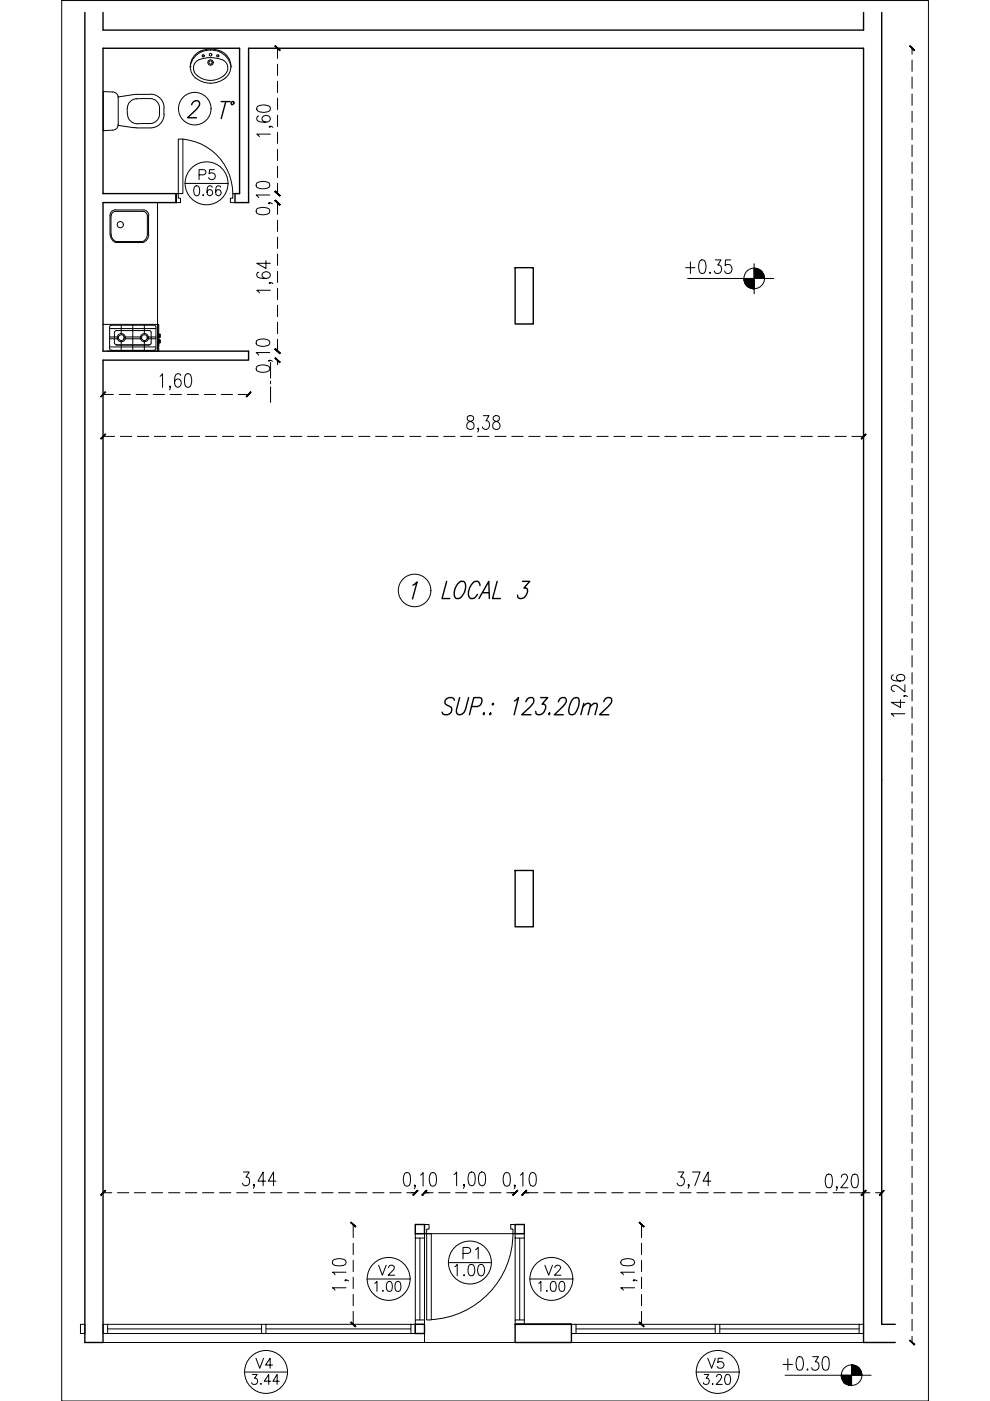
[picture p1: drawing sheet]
<svg xmlns="http://www.w3.org/2000/svg" width="210mm" height="297mm" viewBox="0 0 210 297" stroke-linecap="round" stroke-linejoin="round" font-family="sans-serif">
<defs><g id="words">
<g font-size="7.1">
<text x="92.4" y="128.1">LOCAL 3</text>
<text x="92.4" y="152.8">SUP.: 123.20m2</text>
</g>
<g font-size="6.2">
<text x="50.4" y="26.5" transform="rotate(-90 50.4 26.5)">T°</text>
<text x="144.3" y="59.3">+0.35</text>
<text x="164.7" y="291.7">+0.30</text>
</g>
<g font-size="5.7">
<text x="97" y="268.1">P1</text>
<text x="95.2" y="271.6">1.00</text>
</g>
<g font-size="5.3">
<text x="40.9" y="39.2">P5</text>
<text x="39.9" y="42.7">0.66</text>
<text x="79" y="271.6">V2</text>
<text x="112.9" y="275.2">1.00</text>
<text x="114.3" y="271.6">V2</text>
<text x="52.9" y="291.4">V4</text>
<text x="148.9" y="291.4">V5</text>
<text x="52.2" y="294.9">3.44</text>
<text x="147.8" y="294.9">3.20</text>
</g>
</g></defs>
<!-- layer: Estructura-columnas -->
<path d="M52.7 10.2h130.4" fill="none" stroke="#000" stroke-width=".3"/>
<!-- layer: 04 -->
<g fill="none" stroke="#000" stroke-width=".3">
<path d="M18 2.7v281.9h3.8v-208.2h30.9v-1.9h-30.9v-31.5h15.5M21.8 2.7v3.7h161.3v-3.7M52.7 10.2v32.8h-2.9v-2h1v-30.8h-29v30.8h15.5M183.1 10.2v274.4h6.7M186.9 2.7v278.1h2.9M40.6 22.2l.1-.2a.91 .91 0 0 1 .7-.6 .91 .91 0 0 1 .9 .3 1.55 1.55 0 0 1-.7 1.6l-1.8 1.7h1.9M37.3 41v2M109.2 56.8h3.9v11.9h-3.9zM87.5 124.1l.9-.7-.9 3.6M109.2 184.6h3.9v11.9h-3.9zM88.1 259.6h1.9v2h-1.9zM109.2 259.6h2v2h-2z"/>
<path d="M88.1 280.8h1.9v1.9h-1.9zM109.2 280.8h12h-12v3.8h12v-3.8"/>
</g>
<!-- layer: AUXILIAR -->
<g fill="#000" stroke="#000" stroke-width=".21">
<path d="M159.9 56.9h.4zM159.1 61.1l.8 .1zM179.8 293.6h.8v.1zM180.6 289.4l.3 .1z"/>
<path d="M157.7 59l2.2 .4v-.4zM157.7 59l2.2 .4h-2.2z"/>
<path d="M157.7 59.4l2.2 .4v-.4zM157.7 59.4l2.2 .4h-2z"/>
<path d="M157.9 59.8l2 .3v-.3zM157.9 59.8l2 .3h-1.9z"/>
<path d="M159.9 56.9l.7 .1zM159.9 56.9l.7 .1z"/>
<path d="M159.9 57l1.1 .2-.4-.2zM159.9 57l1.1 .2h-1.1z"/>
<path d="M159.9 57.2l1.4 .2-.3-.2zM159.9 57.2l1.4 .2h-1.4z"/>
<path d="M159.9 57.4l1.6 .2-.2-.2zM159.9 57.4l1.6 .2h-1.6z"/>
<path d="M159.9 57.6l1.9 .4-.3-.4zM159.9 57.6l1.9 .4h-1.9z"/>
<path d="M159.9 58l2 .3-.1-.3zM159.9 58l2 .3h-2z"/>
<path d="M159.9 58.3l2.1 .4-.1-.4zM159.9 58.3l2.1 .4h-2.1z"/>
<path d="M159.9 58.7l2.2 .3-.1-.3zM159.9 58.7l2.2 .3h-2.2z"/>
<path d="M159.1 61.1l.8 .1zM159.5 61.2h.4z"/>
<path d="M158 60.1l1.9 .3v-.3zM158 60.1l1.9 .3h-1.7z"/>
<path d="M158.2 60.4l1.7 .3v-.3zM158.2 60.4l1.7 .3h-1.4z"/>
<path d="M158.5 60.7l1.4 .2v-.2zM158.5 60.7l1.4 .2h-1.1z"/>
<path d="M158.8 60.9l1.1 .2v-.2zM158.8 60.9l1.1 .2h-.8z"/>
<path d="M179.8 293.6l.8 .1zM180.2 293.7l.4 .1z"/>
<path d="M178.4 291.6l2.2 .4v-.4zM178.4 291.6l2.2 .4h-2.2z"/>
<path d="M178.4 292l2.2 .3v-.3zM178.4 292l2.2 .3h-2.1z"/>
<path d="M178.5 292.3l2.1 .4v-.4zM178.5 292.3l2.1 .4h-2z"/>
<path d="M178.6 292.7l2 .3v-.3zM178.6 292.7l2 .3h-1.7z"/>
<path d="M178.9 293l1.7 .3v-.3zM178.9 293l1.7 .3h-1.4z"/>
<path d="M179.2 293.3l1.4 .2v-.2zM179.2 293.3l1.4 .2h-1.1z"/>
<path d="M179.5 293.5l1.1 .1v-.1zM179.5 293.5l1.1 .1z"/>
<path d="M180.6 289.5h.7zM180.6 289.5h.7z"/>
<path d="M180.6 289.5l1 .2-.3-.2zM180.6 289.5l1 .2h-1z"/>
<path d="M180.6 289.7l1.3 .2-.3-.2zM180.6 289.7l1.3 .2h-1.3z"/>
<path d="M180.6 289.9l1.6 .3-.3-.3zM180.6 289.9l1.6 .3h-1.6z"/>
<path d="M180.6 290.2l1.8 .3-.2-.3zM180.6 290.2l1.8 .3h-1.8z"/>
<path d="M180.6 290.5l2 .4-.2-.4zM180.6 290.5l2 .4h-2z"/>
<path d="M180.6 290.9l2.1 .3-.1-.3zM180.6 290.9l2.1 .3h-2.1z"/>
<path d="M180.6 291.2l2.1 .4v-.4zM180.6 291.2l2.1 .4h-2.1z"/>
</g>
<g fill="none" stroke="#000" stroke-width=".21">
<path d="M145.8 59h18.2M159.9 55.9v6.4M166.5 291.6h18.2"/>
<circle cx="159.9" cy="59" r="2.18"/>
<circle cx="180.6" cy="291.6" r="2.18"/>
</g>
<!-- layer: 02 -->
<g fill="none" stroke="#000" stroke-width=".21">
<path d="M13.1 .1h183.7v296.9h-183.7zM23.9 19.5l-2-.1v8.3l2-.1M23.9 19.5a1.16 1.16 0 0 1 1.2 1.2v5.7M31.9 20a2.9 2.9 0 0 1 2.9 2.9M58.8 10.2v2.2M58.8 13.6v2.4M58.8 17.2v2.4M193.4 10.2v1.3M193.4 12.7v2.4M193.4 16.3v2.4M193.4 19.9v2.4M25 26.6l3.4 .5"/>
<path d="M25.1 26.5a1.16 1.16 0 0 1-1.2 1.1M25.1 26.4v.1M27 23a2.86 2.86 0 0 0 1.1 3l1 .2h1.4M28.4 20.1l-3.4 .5M28.4 27l.5 .1M28.9 27.1h3M28.9 20.9h1.5a2.88 2.88 0 0 1 3.1 1l.3 1M29 20.9a2.01 2.01 0 0 0-2 2.1M31.9 20h-3.5M33.8 22.9v1.3M33.8 24.2a2.01 2.01 0 0 1-2 2h-1.4M34.8 22.9a3.3 3.3 0 0 1-2.2 4.1l-.7 .1"/>
<path d="M37.8 29.5h1v11.5h-1zM38.8 29.5a11.6 11.6 0 0 1 10.6 11.5M39.2 38.9h9.1M54.4 38.8a2.65 2.65 0 0 1 2.7 0l.1 .6a1.44 1.44 0 0 1-1.7 .6l-1.1-.3-.1-.3zM54.6 22.6a2.65 2.65 0 0 1 2.6 0l.1 .5a1.44 1.44 0 0 1-1.6 .7l-1.1-.3-.2-.4zM54.9 24.6a.6 .6 0 0 0-.3 1 3.3 3.3 0 0 0 2.3 .2 .68 .68 0 0 0 .4-.6 .68 .68 0 0 0-.4-.6 .84 .84 0 0 0-1 0 .84 .84 0 0 0-.2 1l.7 .3M57.2 26.8l.1 .1h-.2a.56 .56 0 0 1 .8 .1M57.3 28.4h-2.9l.6 .6M58.8 20.8v2.4M58.8 24.4v2.4M58.8 28.1v2.3M58.8 31.7v2.4"/>
<path d="M58.8 35.2v2.5M58.8 38.8v2.2M193.4 23.6v2.3M193.4 27.2v2.4M193.4 30.8v2.4M193.4 34.4v2.4M193.4 38v2.4M33.4 43v31.5M37.3 41h.5v1h.5v1h-1zM49.8 41h-.4v1h-.5v1h.9M54.4 44.3a2.65 2.65 0 0 1 2.7 0l.1 .6a1.44 1.44 0 0 1-1.7 .6l-1.1-.3-.1-.3zM54.9 57.7l-.3 .1-.2 .6a1.61 1.61 0 0 0 2 .6l.5-.1a.65 .65 0 0 0 .4-.6 .65 .65 0 0 0-.4-.6 .84 .84 0 0 0-1 0 .84 .84 0 0 0-.2 1l.7 .3"/>
<path d="M56.4 55.3v1.6l-2-1.1h2.9M57.1 43l.1 .1h-.3a.62 .62 0 0 1 .8 .1M57.2 59.9l.1 .1-.1 .1-.1-.1 .1-.1 .7 .2M57.2 41.3h-2.9l.6 .6M58.8 43v2.5M58.8 46.7v2.4M58.8 50.3v2.4M58.8 53.9v2.4M58.8 57.5v2.4M193.4 41.6v2.4M193.4 45.2v2.4M193.4 48.8v2.4"/>
<path d="M193.4 52.4v2.4M193.4 56v2.4M193.4 59.6v2.4M34 79.8l.5-.6v2.9M38.3 79.6l-.1-.2-.5-.2a1.58 1.58 0 0 0-.7 1.9l.1 .6a.63 .63 0 0 0 .6 .4 .63 .63 0 0 0 .6-.4 .81 .81 0 0 0 0-1 .81 .81 0 0 0-1-.2l-.3 .6M39.4 79.4l.6-.2a1.44 1.44 0 0 1 .6 1.7l-.3 1.1-.5 .1a1.36 1.36 0 0 1-.7-1.6zM54.4 77.7a2.65 2.65 0 0 1 2.7 0l.1 .6a1.44 1.44 0 0 1-1.7 .6l-1.1-.3-.1-.3zM54.4 72.2a2.65 2.65 0 0 1 2.7 0l.1 .6a1.44 1.44 0 0 1-1.7 .6l-1.1-.3-.1-.3zM57.1 76.4l.1 .1-.1 .1-.2-.1 .2-.1 .6 .2M57.2 74.7h-2.9l.6 .6M57.3 61.5h-2.9l.6 .6M57.4 76.9v3.3"/>
<path d="M58.8 61.1v2.4M58.8 64.7v2.4M58.8 68.3v2.4M58.8 71.9v2.6M58.8 76.4v.9M193.4 63.2v2.4M193.4 66.8v2.4M193.4 70.5v2.3M193.4 74.1v2.4M193.4 77.7v2.4M21.8 92.5h2.5M21.8 83.6h2.2"/>
<path d="M25.3 83.6h2.3M25.5 92.5h2.4M28.9 83.6h2.4M29.1 92.5h2.4M32.5 83.6h2.4M32.7 92.5h2.4M36.1 83.6h2.4M36.1 82l-.1 .1-.1-.1 .1-.2 .1 .2-.2 .7M36.3 92.5h2.4M39.7 83.6h2.4M40 92.5h2.3M43.3 83.6h2.4"/>
<path d="M43.6 92.5h2.4M46.9 83.6h2.4M47.2 92.5h2.4M50.5 83.6h2.2M50.8 92.5h2.4M54.4 92.5h2.4M57.4 80.8v.6M57.4 82v3.3M58 92.5h2.4M61.6 92.5h2.4M65.2 92.5h2.4M68.8 92.5h2.4"/>
<path d="M72.4 92.5h2.4M76 92.5h2.4M79.6 92.5h2.4M83.2 92.5h2.4M86.9 92.5h2.3M90.5 92.5h2.4M94.1 92.5h2.4M97.7 92.5h2.4M99.2 88.3a.59 .59 0 0 0 .2 .9 1.01 1.01 0 0 1 1 .5 1.01 1.01 0 0 1-.1 1.2 .85 .85 0 0 1-1.3-.3 .85 .85 0 0 1 .6-1.2l.5-.2a.59 .59 0 0 0 .2-.9l-.4-.2zM101.3 92.5h2.4M101.5 90.9l-.1 .1-.1-.1 .1-.2 .1 .2-.2 .7M102.5 88.1h1.2l-.7 1.1h.4a.92 .92 0 0 1 .3 1.4 .92 .92 0 0 1-1.3 .1l-.1-.2"/>
<path d="M104.7 88.3a.59 .59 0 0 0 .2 .9 1.04 1.04 0 0 1 1 .6 1.04 1.04 0 0 1-.1 1.1 .85 .85 0 0 1-1.3-.3 .85 .85 0 0 1 .6-1.2l.5-.2a.66 .66 0 0 0 .2-.9l-.3-.2zM104.9 92.5h2.4M108.5 92.5h2.4M112.1 92.5h2.4M115.7 92.5h2.4M119.3 92.5h2.4M122.9 92.5h2.4M126.5 92.5h2.4M130.1 92.5h2.4M133.8 92.5h2.3M137.4 92.5h2.4M141 92.5h2.4"/>
<path d="M144.6 92.5h2.4M148.2 92.5h2.4M151.8 92.5h2.4M155.4 92.5h2.4M159 92.5h2.4M162.6 92.5h2.4M166.2 92.5h2.4M169.8 92.5h2.5M173.4 92.5h2.5M177 92.5h2.5M180.6 92.5h2.5M193.4 81.3v2.4"/>
<path d="M193.4 84.9v2.4M193.4 88.5v2.4M193.4 92.1v2.4M193.4 95.7v2.4M193.4 99.3v2.4M193.4 102.9v2.5M193.4 106.5v2.5M193.4 110.1v2.5M193.4 113.7v2.4M193.4 117.4v2.3M193.4 121v2.4M193.4 124.6v2.4"/>
<path d="M193.4 128.2v2.4M193.4 131.8v2.4M193.4 135.4v2.4M193.4 139v2.4M189.4 143.1l-.4 .4 .1 .6a2.88 2.88 0 0 0 2.6 0 .68 .68 0 0 0-.2-1 .85 .85 0 0 0-1 0 .85 .85 0 0 0-.3 1l.7 .3M190.9 148.4v1.6l-1.9-1.1h2.9M191.7 147.5l.2 .1h-.3a.56 .56 0 0 1 .8 .1M191.9 151.3h-2.9l.5 .6M191.9 145.2v1.5l-1.4-1.1a.89 .89 0 0 0-1.5 .1 .7 .7 0 0 0 .5 .9h.2M193.4 142.6v2.4M193.4 146.2v2.4M193.4 149.8v2.5"/>
<path d="M193.4 153.4v2.5M193.4 157v2.5M193.4 160.6v2.5M193.4 164.3v2.4M193.4 167.9v2.4M193.4 171.5v2.4M193.4 175.1v2.4M193.4 178.7v2.4M193.4 182.3v2.4M193.4 185.9v2.4M193.4 189.5v2.4M193.4 193.2v2.3"/>
<path d="M193.4 196.8v2.4M193.4 200.3v2.5M193.4 203.9v2.5M193.4 207.5v2.5M193.4 211.2v2.4M193.4 214.8v2.4M193.4 218.4v2.4M193.4 222v2.4M193.4 225.6v2.4M193.4 229.2v2.4M193.4 232.8v2.4M193.4 236.4v2.4"/>
<path d="M21.8 252.9h1.9M24.9 252.9h2.4M28.5 252.9h2.4M32.1 252.9h2.4M35.7 252.9h2.4M39.3 252.9h2.4M42.9 252.9h2.4M46.6 252.9h2.3M50.2 252.9h2.4M51.6 248.5h1.2l-.6 1.1h.3a.91 .91 0 0 1 .4 1.3 .91 .91 0 0 1-1.4 .2l-.1-.2M53.8 252.9h2.4M53.9 251.2l-.1 .2v-.3a.62 .62 0 0 1-.1 .9"/>
<path d="M56.3 250.4h-1.6l1.1-1.9v2.9M57.4 252.9h2.4M58.5 250.4h-1.6l1.1-1.9v2.9M61 252.9h2.4M64.6 252.9h2.4M68.2 252.9h2.4M71.8 252.9h2.4M74.9 259.6v2.8M75.4 252.9h2.4M79 252.9h2.4M82.6 252.9h2.4M85.9 248.7l.5-.1a1.36 1.36 0 0 1 .6 1.7l-.3 1.1-.5 .1a1.44 1.44 0 0 1-.7-1.7z"/>
<path d="M86.2 252.9h1.9M88.1 251.4l-.2 .1v-.3a.57 .57 0 0 1-.1 .8M89.2 249.2l.5-.6v2.9M90 259.6h1v1h-.5v1h-.5zM90 252.9h1.8M91.4 248.7l.5-.1a1.36 1.36 0 0 1 .6 1.7v.6l-.3 .5-.5 .1a1.44 1.44 0 0 1-.7-1.7zM93 252.9h2.4M96.3 249l.5-.5v2.9M96.6 252.9h2.4M98.5 251.2l-.2 .2v-.3a.62 .62 0 0 1 0 .9M99.6 248.7l.5-.2a1.36 1.36 0 0 1 .7 1.6l-.3 1.1-.6 .2a1.44 1.44 0 0 1-.7-1.6zM100.2 252.9h2.4"/>
<path d="M101.8 248.7l.5-.2a1.36 1.36 0 0 1 .7 1.6l-.3 1.1-.6 .2a1.44 1.44 0 0 1-.7-1.6zM103.8 252.9h2.4M107 248.7l.6-.1a1.36 1.36 0 0 1 .6 1.7l-.3 1.1-.5 .1a1.44 1.44 0 0 1-.7-1.7zM107.4 252.9h1.8M108.3 259.6h.9h-.9v1h.5v1h.4h-19.2M109.2 251.4l-.1 .1v-.3a.57 .57 0 0 1-.1 .8M110.3 249.2l.6-.6v2.9M111.2 252.9h2.8M112.5 248.7l.6-.1a1.36 1.36 0 0 1 .6 1.7l-.1 .6-.2 .5-.5 .1a1.44 1.44 0 0 1-.7-1.7zM115.3 252.9h2.4M118.9 252.9h2.4M122.5 252.9h2.4"/>
<path d="M126.1 252.9h2.4M129.7 252.9h2.4M133.3 252.9h2.4M136 259.6v2.8M136.9 252.9h2.4M140.5 252.9h2.4M143.8 248.5h1.2l-.7 1.1a.87 .87 0 0 1 .8 1.2 .87 .87 0 0 1-1.4 .3l-.1-.2M144.1 252.9h2.4M146.1 251.2l-.1 .2v-.3a.62 .62 0 0 1-.1 .9M146.9 248.5h1.5l-1.1 2.9M147.7 252.9h2.5M150.7 250.4h-1.6l1.1-1.9v2.9"/>
<path d="M151.3 252.9h2.5M154.9 252.9h2.5M158.6 252.9h2.4M162.2 252.9h2.4M165.8 252.9h2.4M169.4 252.9h2.4M173 252.9h2.4M175.3 249.1l.6-.2a1.36 1.36 0 0 1 .6 1.7l-.3 1.1-.6 .1a1.44 1.44 0 0 1-.6-1.6zM176.6 252.9h2.4M177.5 251.7l-.1 .1v-.2a.57 .57 0 0 1-.1 .8M178.4 249.6l.1-.4 .3-.3 .7 .2a.98 .98 0 0 1-.1 1.4l-1.1 1.3h1.5M180.2 252.9h4.2"/>
<path d="M180.8 249.1l.6-.2a1.36 1.36 0 0 1 .6 1.7l-.3 1.1-.6 .1a1.44 1.44 0 0 1-.6-1.6zM185.6 252.9h1.3M193.4 240.1v2.3M193.4 243.7v2.4M193.4 247.3v2.4M193.4 250.9v2.4M193.4 254.5v2.4M193.4 258.1v2.4M70.6 267.2a2.65 2.65 0 0 1 2.6 0l.2 .5a1.36 1.36 0 0 1-1.7 .7l-1.1-.3-.1-.4zM73.2 271.4l.2 .1-.2 .1-.1-.1 .1-.1 .7 .2M73.4 273h-2.9l.5 .5M73.4 269.7h-2.9l.5 .6"/>
<path d="M74.9 263.6v2.4M74.9 267.2v2.4M74.9 270.8v2.4M74.9 274.4v2.4M74.9 278v2.8M77.8 271.2h9.1M79.5 272.1l.4-.4v2.1M81.2 273.6v.2zM82.2 271.8l.4-.1a1.21 1.21 0 0 1 .5 1.7 .61 .61 0 0 1-.9 .3 1.65 1.65 0 0 1 0-1.9zM84 271.8a.58 .58 0 0 1 .9 .3 2.03 2.03 0 0 1-.1 1.6 .64 .64 0 0 1-1-.3 2.03 2.03 0 0 1 .2-1.6zM88.1 262.5h1.9v-.9h-1.9v18.3M88.1 279.9h1.9v.9h-1.9z"/>
<path d="M89 262.5v17.4M90 262.5v17.4M90.5 261.6h.9v18.3h-.9zM108.8 261.5a18.3 18.3 0 0 1-17.3 18.3M109.2 262.5h2v-.9h-2v18.3M109.2 279.9h2v.9h-2zM110.2 262.5v17.4M111.2 262.5v17.4M112.3 271.2h9.2M131.8 267.2a2.58 2.58 0 0 1 2.6 0l.1 .5a1.36 1.36 0 0 1-1.6 .7l-1.1-.3-.2-.4zM134.4 271.4l.1 .1-.1 .1-.2-.1 .2-.1 .7 .2M134.5 273h-2.9l.6 .5"/>
<path d="M134.5 269.7h-2.9l.6 .6M136 263.6v2.4M136 267.2v2.4M136 270.8v2.4M136 274.4v2.4M136 278v2.8M193.4 261.7v2.4M193.4 265.3v2.4M193.4 268.9v2.4M193.4 272.5v2.4M193.4 276.1v2.4M193.4 279.7v2.4"/>
<path d="M17.1 280.8h.9v1.9h-.9zM21.8 280.8h1v1.9h-1zM22.8 282.7h32.7M22.8 280.8h32.7M22.8 281.8h32.7M51.9 290.9h9.1M55.5 280.8h.9v1.9h-.9zM56.4 282.7h30.7M56.4 280.8h30.7M56.4 281.8h30.7M87.1 280.8h1v1.9h-1zM90 282.7v1.9h-68.2"/>
<path d="M90 284.6h19.2M121.2 280.8h.9v1.9h-.9zM121.2 284.6h61.9M121.2 282.7h30.4M122.1 280.8h29.5M122.1 281.8h29.5M147.6 290.9h9.1M151.6 280.8h1v1.9h-1zM152.6 282.7h29.6M152.6 280.8h29.6M152.6 281.8h29.6M182.2 280.8h.9v1.9h-.9z"/>
<path d="M193.4 283.3v1.3"/>
<circle cx="43.8" cy="38.9" r="4.6"/>
<circle cx="82.4" cy="271.2" r="4.6"/>
<circle cx="99.6" cy="267.7" r="4.6"/>
<circle cx="116.9" cy="271.2" r="4.6"/>
<circle cx="56.4" cy="290.9" r="4.6"/>
<circle cx="152.2" cy="290.9" r="4.6"/>
</g>
<g fill="#000" stroke="#000" stroke-width=".21">
<path d="M58.3 9.8l1 .9h.1zM58.3 9.8l.1-.1 1 1z"/>
<path d="M192.9 9.8l.9 .9h.1zM192.9 9.8l.1-.1 .9 1z"/>
<path d="M58.4 40.5l-.1 .1 1.1 .9zM58.3 40.6l1.1 .9-.1 .1z"/>
<path d="M58.4 40.5l-.1 .1 1.1 .9zM58.3 40.6l1.1 .9-.1 .1z"/>
<path d="M58.3 42.5l1 1 .1-.1zM58.3 42.5l.1-.1 1 1z"/>
<path d="M58.3 42.5l1 1 .1-.1zM58.3 42.5l.1-.1 1 1z"/>
<path d="M58.4 73.9l-.1 .1 1.1 .9zM58.3 74l1.1 .9-.1 .1z"/>
<path d="M58.4 73.9l-.1 .1 1.1 .9zM58.3 74l1.1 .9-.1 .1z"/>
<path d="M58.3 75.9l1 1 .1-.1zM58.3 75.9l.1-.1 1 1z"/>
<path d="M22.3 92l-.9 1.1 1-1zM21.3 92.9l1-.9-.9 1.1z"/>
<path d="M22.3 83.1l-.9 1 1-.9zM22.3 83.1l-.9 1h-.1z"/>
<path d="M53.1 83.1l-.9 1h.1zM53.1 83.1l.2 .1-1 .9z"/>
<path d="M182.6 92.9l.1 .2 .9-1.1zM183.6 92v.1l-.9 1z"/>
<path d="M22.3 252.4l-.9 1 1-.9zM22.3 252.4l-.9 1h-.1z"/>
<path d="M87.5 253.4h.1l.9-1zM88.5 252.4l.1 .1-1 .9z"/>
<path d="M87.5 253.4h.1l.9-1zM88.5 252.4l.1 .1-1 .9z"/>
<path d="M90.4 252.4l-.8 1 .9-.9zM90.4 252.4l-.8 1h-.1z"/>
<path d="M90.4 252.4l-.8 1 .9-.9zM90.4 252.4l-.8 1h-.1z"/>
<path d="M108.7 253.4h.1l.9-1zM109.7 252.4l.1 .1-1 .9z"/>
<path d="M108.7 253.4h.1l.9-1zM109.7 252.4l.1 .1-1 .9z"/>
<path d="M111.6 252.4l-.9 1 1-.9zM111.6 252.4l-.9 1h-.1z"/>
<path d="M111.6 252.4l-.9 1 1-.9zM111.6 252.4l-.9 1h-.1z"/>
<path d="M182.6 253.4h.1l.9-1zM183.6 252.4v.1l-.9 .9z"/>
<path d="M183.6 252.4l-.9 1 .9-.9zM183.6 252.4l-.9 1h-.1z"/>
<path d="M187.4 252.4l-1 1h.1zM187.4 252.4l.1 .1-1 .9z"/>
<path d="M74.3 259.2l1 1 .1-.2zM74.3 259.2l.2-.1 .9 .9z"/>
<path d="M135.5 259.2l.9 1 .2-.2zM135.5 259.2l.1-.1 1 .9z"/>
<path d="M74.3 280.4l1.1 .8-.9-.9zM74.3 280.4l1.1 .8-.1 .1z"/>
<path d="M135.5 280.4l1.1 .8-1-.9zM135.5 280.4l1.1 .8-.2 .1z"/>
<path d="M193 284.1l-.1 .1 1 .9zM192.9 284.2l1 .9-.1 .1z"/>
</g>
<!-- layer: Auxiliar estructura -->
<g fill="none" stroke="#000" stroke-width=".21">
<path d="M40.3 14.2h.1M40.4 13.9a4.4 4.4 0 0 1 4.2-3.3 4.4 4.4 0 0 1 4.3 3.3M42.2 12.7a6.9 6.9 0 0 1 4.8 0M42.2 12.6a1.88 1.88 0 0 0-1 2.7M47.1 12.6a2.01 2.01 0 0 1 1.2 1.9 2.01 2.01 0 0 1-1.3 1.9 4.3 4.3 0 0 1-5.8-1.1M48.9 14.1a3.9 3.9 0 0 1-4.3 3.5 3.8 3.8 0 0 1-4.2-4.1 4.4 4.4 0 0 1 5.5-2.9 3.7 3.7 0 0 1 3.1 3.5M48.9 14.2h.1M23.4 49.6a1.84 1.84 0 0 0 1.2 1.8M23.5 45.8v3.8M23.6 49.6a1.63 1.63 0 0 0 .9 1.6M24.5 44.8h5.8a.95 .95 0 0 1 .9 1M24.5 44.5h5.8"/>
<path d="M24.5 44.8a.95 .95 0 0 0-.9 1M24.5 44.5a1.21 1.21 0 0 0-1.2 1.2v3.9M30.3 44.5a1.21 1.21 0 0 1 1.2 1.2M31.2 49.6a1.63 1.63 0 0 1-.9 1.6h-5.8M31.2 45.8v3.8M31.5 45.7v3.9M31.5 49.6a1.84 1.84 0 0 1-1.2 1.8h-5.8M21.8 68.8h11.9v2.1M22.8 74.5h10.7M23.2 73.6h9.9M23.2 69.7h9.9M23.2 71.8h1.9"/>
<path d="M23.2 71.4h1.9M23.4 69h9.5l.2 .3-.1 4.8-.3 .2-9.3-.1-.2-.3v-4.6zM24.3 72.7l.4 .4M24.6 73.1h7.1M25.7 68.9v2M25.7 72.3v2M26.2 71.8h3.8M26.2 71.4h3.8M28.2 68.9v5.4M30.6 68.9v2M30.6 72.3v2M31.2 71.8h1.9"/>
<path d="M31.2 71.4h1.9M31.7 70.1h-7.2l-.2 .4v2.3M31.7 70.1l.3 .3v2.4M32 72.7l-.3 .4M33.5 68.8v5.7h.2v-3.7M33.7 70.9h.3v.6h-.3M33.7 72h.3v.7h-.3M33.7 70.9v2.3M33.8 70.9v.6M33.8 72v.7"/>
<circle cx="43.1" cy="11.8" r=".23"/>
<circle cx="44.6" cy="13.3" r=".57"/>
<circle cx="44.6" cy="13.3" r=".36"/>
<circle cx="44.6" cy="11.6" r=".28"/>
<circle cx="46.2" cy="11.8" r=".24"/>
<circle cx="25.5" cy="47.6" r=".66"/>
<circle cx="25.7" cy="71.6" r=".87"/>
<circle cx="25.7" cy="71.6" r=".61"/>
<circle cx="30.6" cy="71.6" r=".87"/>
<circle cx="30.6" cy="71.6" r=".61"/>
</g>
<!-- layer: CARPINTERIA -->
<g fill="none" stroke="#000" stroke-width=".21">
<circle cx="41.3" cy="23" r="3.5"/>
<circle cx="87.9" cy="125.2" r="3.5"/>
</g>
<use href="#words"/>
</svg>
